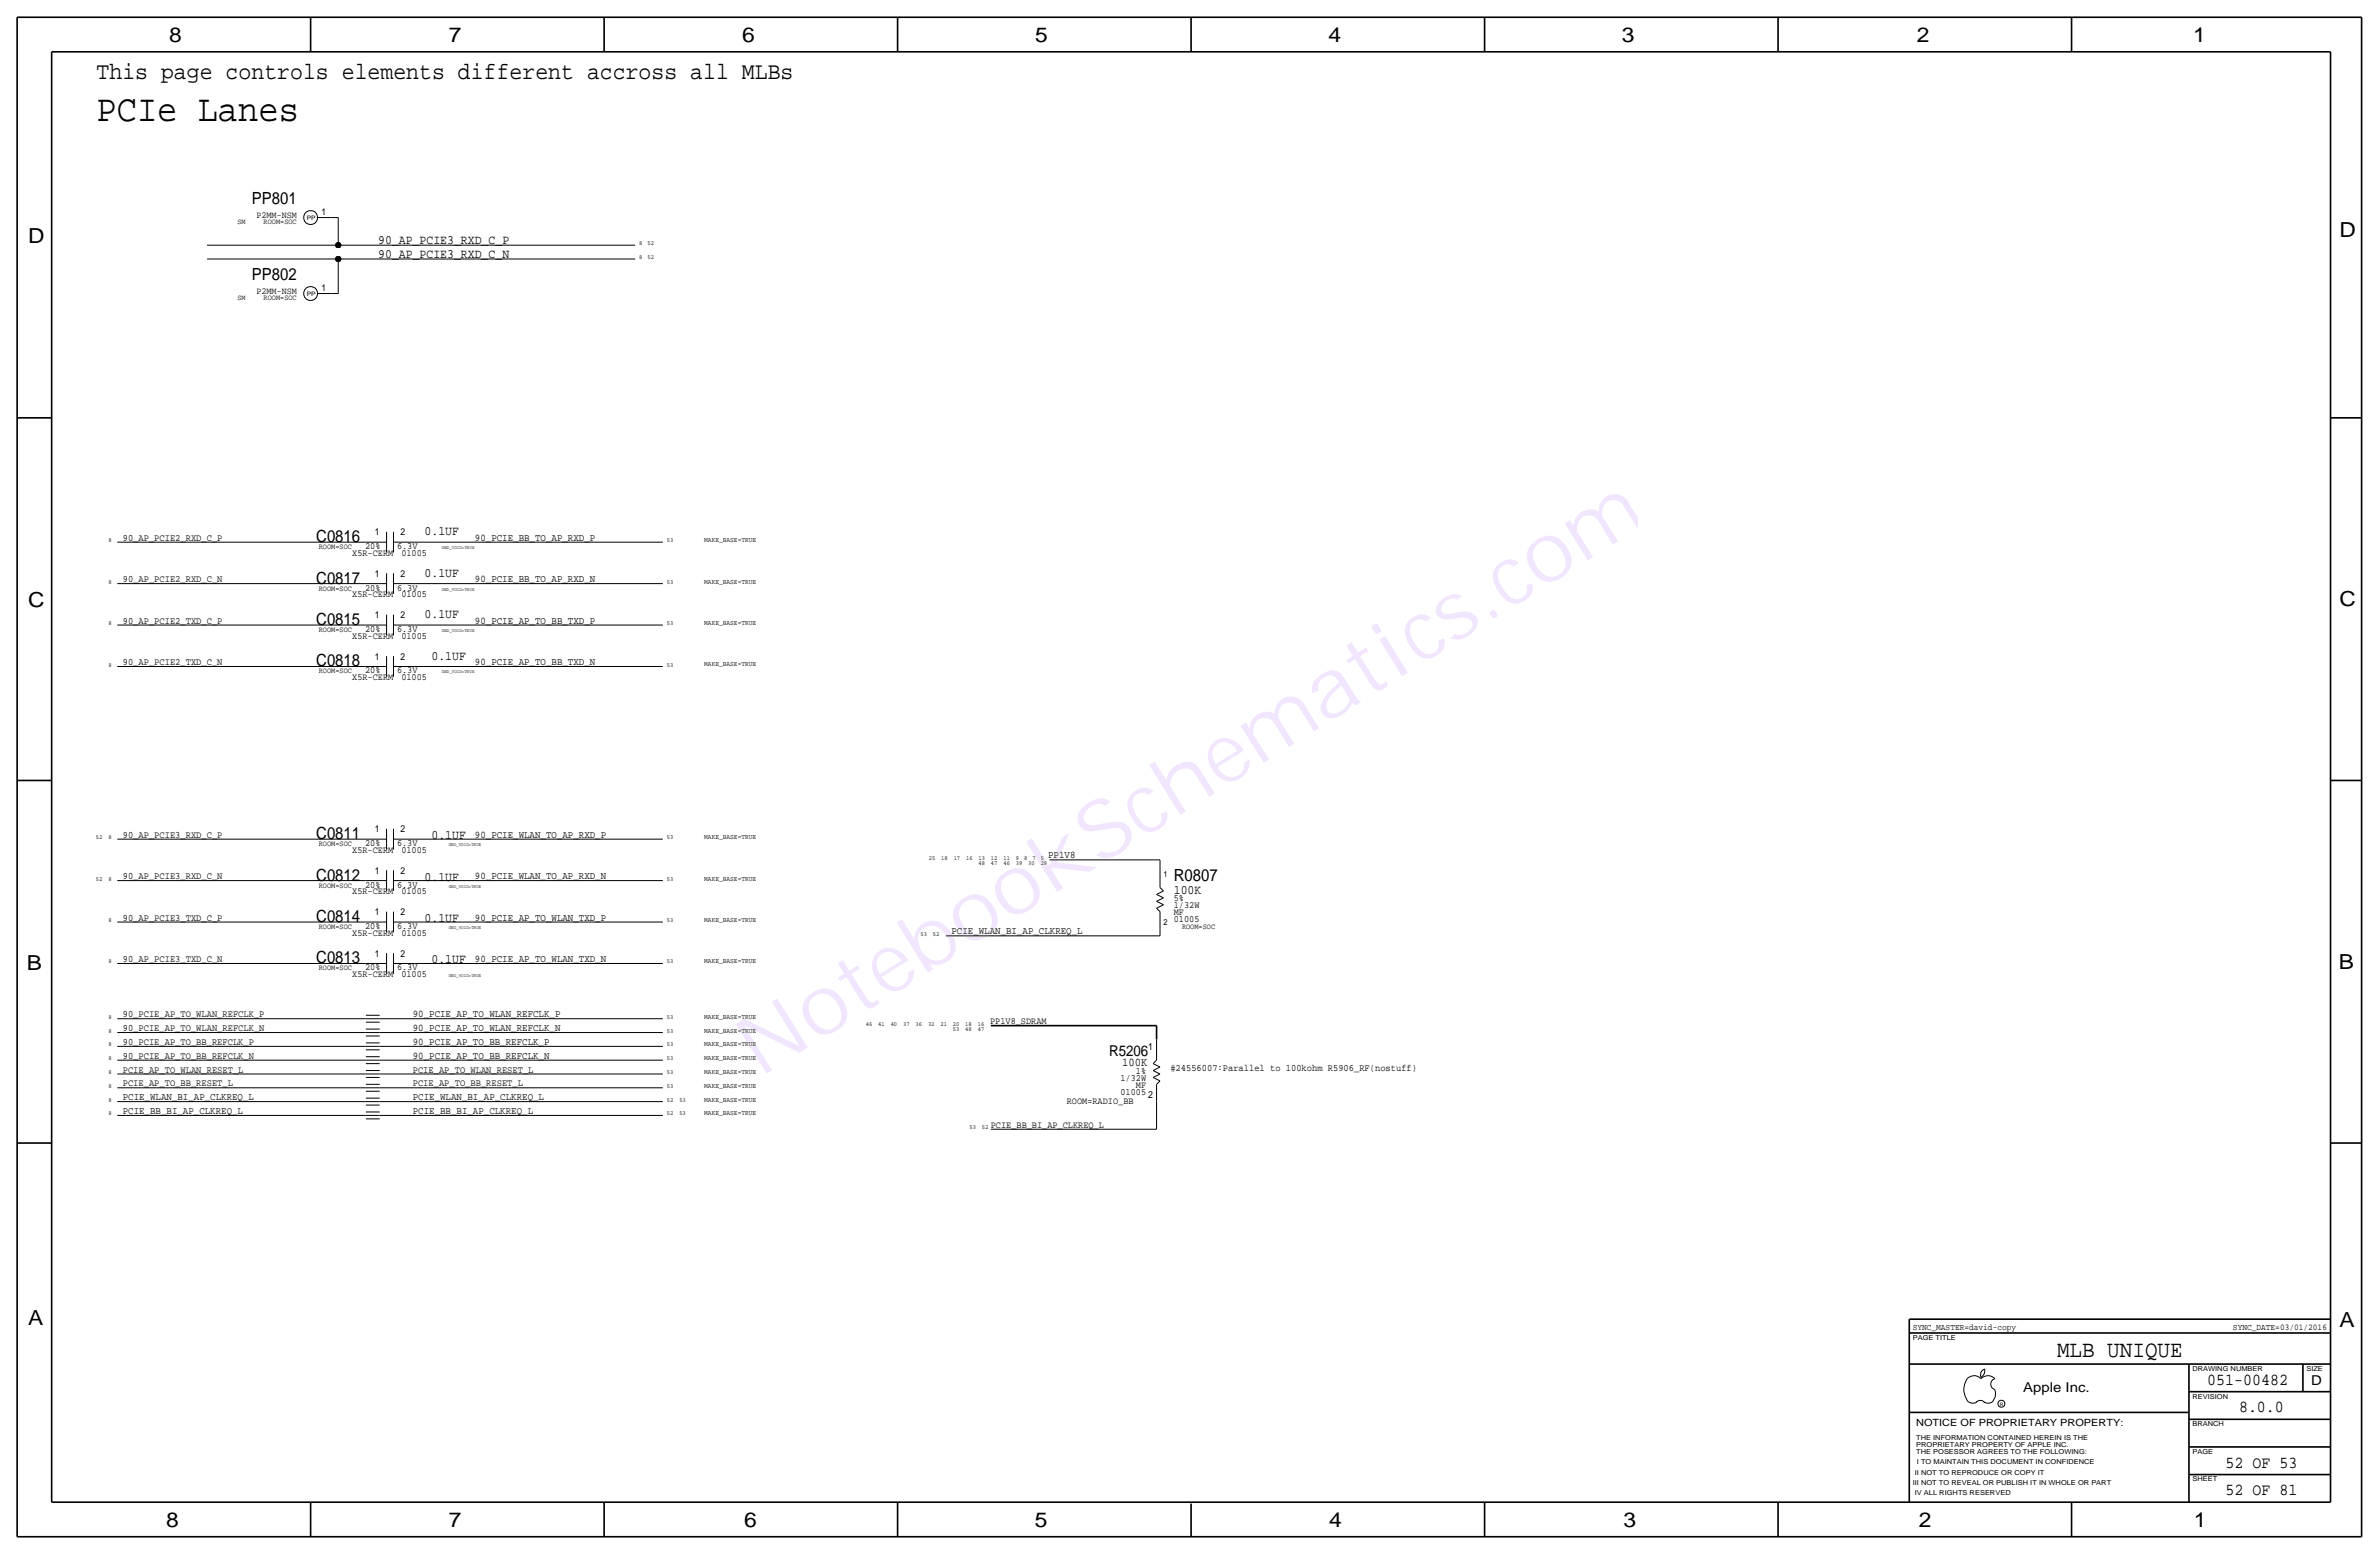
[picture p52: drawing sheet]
<svg xmlns="http://www.w3.org/2000/svg" width="875mm" height="572mm" viewBox="0 0 875 572" stroke-linecap="round" stroke-linejoin="round" font-family="sans-serif">
<defs><g id="words">
<text font-size="30.2" fill="#9f40ff" x="279.3" y="396.5" transform="rotate(-32 279.3 396.5)">NotebookSchematics.com</text>
<text font-size="13.9" x="35.5" y="44.5">PCIe Lanes</text>
<text font-size="8.9" x="35.5" y="29.2">This page controls elements different accross all MLBs</text>
<text font-size="8.6" x="756.6" y="499.1">MLB UNIQUE</text>
<g font-size="7.6">
<text x="62.2" y="15.5">8</text>
<text x="165" y="15.5">7</text>
<text x="273" y="15.5">6</text>
<text x="380.7" y="15.5">5</text>
<text x="488.6" y="15.5">4</text>
<text x="596.6" y="15.5">3</text>
<text x="705.1" y="15.5">2</text>
<text x="806.7" y="15.5">1</text>
<text x="10.4" y="89.4">D</text>
<text x="860.5" y="87.1">D</text>
<text x="10.4" y="223.3">C</text>
<text x="860.5" y="222.8">C</text>
<text x="9.8" y="356.6">B</text>
<text x="860.3" y="356.4">B</text>
<text x="10.4" y="487.4">A</text>
<text x="860.5" y="488.2">A</text>
<text x="61.2" y="561.6">8</text>
<text x="165" y="561.6">7</text>
<text x="273.8" y="561.6">6</text>
<text x="380.7" y="561.6">5</text>
<text x="488.9" y="561.6">4</text>
<text x="597.1" y="561.6">3</text>
<text x="705.8" y="561.6">2</text>
<text x="806.9" y="561.6">1</text>
</g>
<g font-size="6.2">
<text x="92.7" y="74.9">PP801</text>
<text x="92.7" y="102.9">PP802</text>
<text x="116.3" y="199.4">C0816</text>
<text x="116.3" y="214.6">C0817</text>
<text x="116.3" y="229.9">C0815</text>
<text x="116.3" y="245.1">C0818</text>
<text x="116.3" y="308.6">C0811</text>
<text x="116.3" y="323.9">C0812</text>
<text x="431.7" y="323.9">R0807</text>
<text x="116.3" y="339.1">C0814</text>
<text x="116.3" y="354.3">C0813</text>
<text x="811.9" y="509.3">051-00482</text>
<text x="823.6" y="519.4">8.0.0</text>
<text x="818.6" y="539.7">52 OF 53</text>
<text x="818.6" y="549.9">52 OF 81</text>
</g>
<text font-size="5.5" x="407.9" y="388.4">R5206</text>
<g font-size="5">
<text x="850.1" y="509.3">D</text>
<text x="744.2" y="511.8">Apple Inc.</text>
</g>
<g font-size="4.7">
<text x="139.1" y="89.7">90_AP_PCIE3_RXD_C_P</text>
<text x="139.1" y="94.7">90_AP_PCIE3_RXD_C_N</text>
<text x="156.2" y="196.9">0.1UF</text>
<text x="156.2" y="212.1">0.1UF</text>
<text x="156.2" y="227.3">0.1UF</text>
<text x="158.7" y="242.6">0.1UF</text>
<text x="158.7" y="308.6">0.1UF</text>
<text x="156.2" y="323.8">0.1UF</text>
<text x="431.7" y="328.9">100K</text>
<text x="156.2" y="339.1">0.1UF</text>
<text x="158.7" y="354.3">0.1UF</text>
</g>
<text font-size="4.4" x="412.8" y="392.2">100K</text>
<g font-size="3.8">
<text x="174.7" y="198.9">90_PCIE_BB_TO_AP_RXD_P</text>
<text x="174.7" y="214.1">90_PCIE_BB_TO_AP_RXD_N</text>
<text x="174.7" y="229.4">90_PCIE_AP_TO_BB_TXD_P</text>
<text x="174.7" y="244.6">90_PCIE_AP_TO_BB_TXD_N</text>
<text x="174.7" y="308.1">90_PCIE_WLAN_TO_AP_RXD_P</text>
<text x="385.5" y="315.7">PP1V8</text>
<text x="174.7" y="323.3">90_PCIE_WLAN_TO_AP_RXD_N</text>
<text x="174.7" y="338.6">90_PCIE_AP_TO_WLAN_TXD_P</text>
<text x="350" y="343.7">PCIE_WLAN_BI_AP_CLKREQ_L</text>
<text x="174.7" y="353.8">90_PCIE_AP_TO_WLAN_TXD_N</text>
<text x="151.8" y="374.1">90_PCIE_AP_TO_WLAN_REFCLK_P</text>
<text x="151.8" y="379.2">90_PCIE_AP_TO_WLAN_REFCLK_N</text>
<text x="151.8" y="384.3">90_PCIE_AP_TO_BB_REFCLK_P</text>
<text x="151.8" y="389.4">90_PCIE_AP_TO_BB_REFCLK_N</text>
<text x="45.2" y="404.6">PCIE_WLAN_BI_AP_CLKREQ_L</text>
<text x="151.8" y="404.6">PCIE_WLAN_BI_AP_CLKREQ_L</text>
<text x="45.2" y="409.7">PCIE_BB_BI_AP_CLKREQ_L</text>
<text x="151.8" y="409.7">PCIE_BB_BI_AP_CLKREQ_L</text>
</g>
<text font-size="3.7" x="704.8" y="524.5">NOTICE OF PROPRIETARY PROPERTY:</text>
<g font-size="3.6">
<text x="45.2" y="198.9">90_AP_PCIE2_RXD_C_P</text>
<text x="45.2" y="214.1">90_AP_PCIE2_RXD_C_N</text>
<text x="45.2" y="229.4">90_AP_PCIE2_TXD_C_P</text>
<text x="45.2" y="244.6">90_AP_PCIE2_TXD_C_N</text>
<text x="45.2" y="308.1">90_AP_PCIE3_RXD_C_P</text>
<text x="45.2" y="323.3">90_AP_PCIE3_RXD_C_N</text>
<text x="45.2" y="338.6">90_AP_PCIE3_TXD_C_P</text>
<text x="45.2" y="353.8">90_AP_PCIE3_TXD_C_N</text>
<text x="45.2" y="374.1">90_PCIE_AP_TO_WLAN_REFCLK_P</text>
<text x="45.2" y="379.2">90_PCIE_AP_TO_WLAN_REFCLK_N</text>
<text x="45.2" y="384.3">90_PCIE_AP_TO_BB_REFCLK_P</text>
<text x="45.2" y="389.4">90_PCIE_AP_TO_BB_REFCLK_N</text>
<text x="422.3" y="386.1">1</text>
<text x="45.2" y="394.5">PCIE_AP_TO_WLAN_RESET_L</text>
<text x="151.8" y="394.5">PCIE_AP_TO_WLAN_RESET_L</text>
<text x="430.5" y="393.7">#24556007:Parallel to 100kohm R5906_RF(nostuff)</text>
<text x="45.2" y="399.5">PCIE_AP_TO_BB_RESET_L</text>
<text x="151.8" y="399.5">PCIE_AP_TO_BB_RESET_L</text>
<text x="422.3" y="403.9">2</text>
</g>
<g font-size="3.5">
<text x="94.4" y="80">P2MM-NSM</text>
<text x="118.3" y="79">1</text>
<text x="94.4" y="107.9">P2MM-NSM</text>
<text x="118.3" y="106.9">1</text>
<text x="137.9" y="196.9">1</text>
<text x="147.3" y="196.9">2</text>
<text x="134.3" y="201.9">20%</text>
<text x="146" y="201.9">6.3V</text>
<text x="129.5" y="204.5">X5R-CERM</text>
<text x="147.6" y="204.5">01005</text>
<text x="137.9" y="212.1">1</text>
<text x="147.3" y="212.1">2</text>
<text x="129.5" y="219.7">X5R-CERM</text>
<text x="134.3" y="217.2">20%</text>
<text x="146" y="217.2">6.3V</text>
<text x="147.6" y="219.7">01005</text>
<text x="137.9" y="227.3">1</text>
<text x="147.3" y="227.3">2</text>
<text x="134.3" y="232.4">20%</text>
<text x="146" y="232.4">6.3V</text>
<text x="129.5" y="235">X5R-CERM</text>
<text x="147.6" y="235">01005</text>
<text x="137.9" y="242.6">1</text>
<text x="147.3" y="242.6">2</text>
<text x="129.5" y="250.2">X5R-CERM</text>
<text x="134.3" y="247.6">20%</text>
<text x="146" y="247.6">6.3V</text>
<text x="147.6" y="250.2">01005</text>
<text x="134.3" y="311.2">20%</text>
<text x="137.9" y="306.1">1</text>
<text x="146" y="311.2">6.3V</text>
<text x="147.3" y="306.1">2</text>
<text x="129.5" y="313.7">X5R-CERM</text>
<text x="147.6" y="313.7">01005</text>
<text x="137.9" y="321.3">1</text>
<text x="147.3" y="321.3">2</text>
<text x="129.5" y="328.9">X5R-CERM</text>
<text x="134.3" y="326.4">20%</text>
<text x="146" y="326.4">6.3V</text>
<text x="147.6" y="328.9">01005</text>
<text x="431.7" y="331.5">5%</text>
<text x="431.7" y="334">1/32W</text>
<text x="134.3" y="341.6">20%</text>
<text x="137.9" y="336.6">1</text>
<text x="146" y="341.6">6.3V</text>
<text x="147.3" y="336.6">2</text>
<text x="431.7" y="336.6">MF</text>
<text x="431.7" y="339.1">01005</text>
<text x="129.5" y="344.2">X5R-CERM</text>
<text x="147.6" y="344.2">01005</text>
<text x="137.9" y="351.8">1</text>
<text x="147.3" y="351.8">2</text>
<text x="129.5" y="359.4">X5R-CERM</text>
<text x="134.3" y="356.9">20%</text>
<text x="146" y="356.9">6.3V</text>
<text x="147.6" y="359.4">01005</text>
<text x="364.2" y="376.7">PP1V8_SDRAM</text>
<text x="417.8" y="395">1%</text>
<text x="412.1" y="397.5">1/32W</text>
<text x="417.8" y="400.1">MF</text>
<text x="392.4" y="406.1">ROOM=RADIO_BB</text>
<text x="412.1" y="402.6">01005</text>
<text x="364.4" y="414.8">PCIE_BB_BI_AP_CLKREQ_L</text>
</g>
<g font-size="3.2">
<text x="703.5" y="489">SYNC_MASTER=david-copy</text>
<text x="821.3" y="489">SYNC_DATE=03/01/2016</text>
</g>
<g font-size="3.1">
<text x="427.9" y="322.6">1</text>
<text x="427.9" y="340.4">2</text>
</g>
<g font-size="2.9">
<text x="96.9" y="82.5">ROOM=SOC</text>
<text x="96.9" y="110.5">ROOM=SOC</text>
<text x="117.3" y="201.9">ROOM=SOC</text>
<text x="117.3" y="217.2">ROOM=SOC</text>
<text x="117.3" y="232.4">ROOM=SOC</text>
<text x="117.3" y="247.6">ROOM=SOC</text>
<text x="117.3" y="311.1">ROOM=SOC</text>
<text x="117.3" y="326.4">ROOM=SOC</text>
<text x="117.3" y="341.6">ROOM=SOC</text>
<text x="434.8" y="341.6">ROOM=SOC</text>
<text x="117.3" y="356.9">ROOM=SOC</text>
</g>
<g font-size="2.8">
<text x="87.4" y="82.5">SM</text>
<text x="87.4" y="110.5">SM</text>
</g>
<g font-size="2.6">
<text x="259" y="199.4">MAKE_BASE=TRUE</text>
<text x="259" y="214.6">MAKE_BASE=TRUE</text>
<text x="259" y="229.9">MAKE_BASE=TRUE</text>
<text x="259" y="245.1">MAKE_BASE=TRUE</text>
<text x="259" y="308.6">MAKE_BASE=TRUE</text>
<text x="259" y="323.9">MAKE_BASE=TRUE</text>
<text x="259" y="339.1">MAKE_BASE=TRUE</text>
<text x="259" y="354.3">MAKE_BASE=TRUE</text>
<text x="259" y="374.7">MAKE_BASE=TRUE</text>
<text x="259" y="379.7">MAKE_BASE=TRUE</text>
<text x="259" y="384.8">MAKE_BASE=TRUE</text>
<text x="259" y="389.9">MAKE_BASE=TRUE</text>
<text x="259" y="395">MAKE_BASE=TRUE</text>
<text x="259" y="400">MAKE_BASE=TRUE</text>
<text x="259" y="405.1">MAKE_BASE=TRUE</text>
<text x="259" y="410.2">MAKE_BASE=TRUE</text>
</g>
<g font-size="2.5">
<text x="703.5" y="492.8">PAGE TITLE</text>
<text x="806.4" y="504.2">DRAWING NUMBER</text>
<text x="848.3" y="504.2">SIZE</text>
<text x="806.4" y="514.4">REVISION</text>
<text x="806.4" y="524.5">BRANCH</text>
<text x="704.8" y="532.1">PROPRIETARY PROPERTY OF APPLE INC.</text>
<text x="704.8" y="529.6">THE INFORMATION CONTAINED HEREIN IS THE</text>
<text x="704.8" y="534.7">THE POSESSOR AGREES TO THE FOLLOWING:</text>
<text x="705.1" y="538.5">I TO MAINTAIN THIS DOCUMENT IN CONFIDENCE</text>
<text x="806.4" y="534.7">PAGE</text>
<text x="704.3" y="542.3">II NOT TO REPRODUCE OR COPY IT</text>
<text x="806.4" y="544.8">SHEET</text>
<text x="703.5" y="546.1">III NOT TO REVEAL OR PUBLISH IT IN WHOLE OR PART</text>
<text x="704.3" y="549.9">IV ALL RIGHTS RESERVED</text>
</g>
<g font-size="2.3">
<text x="112.8" y="80.8">PP</text>
<text x="235.2" y="90.2">8</text>
<text x="235.2" y="95.3">8</text>
<text x="238.2" y="90.2">52</text>
<text x="238.2" y="95.3">52</text>
<text x="112.8" y="108.7">PP</text>
<text x="39.9" y="199.4">8</text>
<text x="245.3" y="199.4">53</text>
<text x="39.9" y="214.6">8</text>
<text x="245.3" y="214.6">53</text>
<text x="39.9" y="229.9">8</text>
<text x="245.3" y="229.9">53</text>
<text x="39.9" y="245.1">8</text>
<text x="245.3" y="245.1">53</text>
<text x="35.3" y="308.6">52</text>
<text x="39.9" y="308.6">8</text>
<text x="245.3" y="308.6">53</text>
<text x="341.6" y="316.2">25</text>
<text x="346.2" y="316.2">18</text>
<text x="350.8" y="316.2">17</text>
<text x="355.4" y="316.2">16</text>
<text x="359.9" y="316.2">13</text>
<text x="364.5" y="316.2">12</text>
<text x="369.1" y="316.2">11</text>
<text x="373.6" y="316.2">9</text>
<text x="376.7" y="316.2">8</text>
<text x="379.7" y="316.2">7</text>
<text x="382.8" y="316.2">5</text>
<text x="35.3" y="323.9">52</text>
<text x="39.9" y="323.9">8</text>
<text x="245.3" y="323.9">53</text>
<text x="359.9" y="318.1">48</text>
<text x="364.5" y="318.1">47</text>
<text x="369.1" y="318.1">46</text>
<text x="373.6" y="318.1">39</text>
<text x="378.2" y="318.1">30</text>
<text x="382.8" y="318.1">29</text>
<text x="39.9" y="339.1">8</text>
<text x="245.3" y="339.1">53</text>
<text x="338.5" y="344.2">53</text>
<text x="343.1" y="344.2">52</text>
<text x="39.9" y="354.3">8</text>
<text x="245.3" y="354.3">53</text>
<text x="39.9" y="374.6">8</text>
<text x="245.3" y="374.7">53</text>
<text x="318.5" y="377.2">46</text>
<text x="323" y="377.2">41</text>
<text x="327.6" y="377.2">40</text>
<text x="332.2" y="377.2">37</text>
<text x="336.8" y="377.2">36</text>
<text x="341.3" y="377.2">32</text>
<text x="345.9" y="377.2">21</text>
<text x="350.5" y="377.2">20</text>
<text x="355.1" y="377.2">18</text>
<text x="359.6" y="377.2">16</text>
<text x="39.9" y="379.7">8</text>
<text x="245.3" y="379.7">53</text>
<text x="350.5" y="379">53</text>
<text x="355" y="379">48</text>
<text x="359.6" y="379">47</text>
<text x="39.9" y="384.8">8</text>
<text x="39.9" y="389.9">8</text>
<text x="245.3" y="384.8">53</text>
<text x="245.3" y="389.9">53</text>
<text x="39.9" y="395">8</text>
<text x="245.3" y="395">53</text>
<text x="39.9" y="400.1">8</text>
<text x="245.3" y="400.1">53</text>
<text x="39.9" y="405.1">8</text>
<text x="245.3" y="405.1">52</text>
<text x="249.9" y="405.1">53</text>
<text x="39.9" y="410.2">8</text>
<text x="245.3" y="410.2">52</text>
<text x="249.9" y="410.2">53</text>
<text x="356.6" y="415.3">53</text>
<text x="361.1" y="415.3">52</text>
</g>
<text font-size="1.8" x="735.5" y="516.9">R</text>
<g font-size="1.7">
<text x="162.5" y="201.9">GND_VOID=TRUE</text>
<text x="162.5" y="217.2">GND_VOID=TRUE</text>
<text x="162.5" y="232.4">GND_VOID=TRUE</text>
<text x="162.5" y="247.6">GND_VOID=TRUE</text>
<text x="165" y="311.2">GND_VOID=TRUE</text>
<text x="165" y="326.4">GND_VOID=TRUE</text>
<text x="165" y="341.6">GND_VOID=TRUE</text>
<text x="165" y="359.4">GND_VOID=TRUE</text>
</g>
</g></defs>
<g fill="none" stroke="#000" stroke-width=".37">
<path d="M76.1 95.3h48.3zM76.1 90.2h48.3zM116.8 80h5.1zM121.9 80h2.5zM124.4 90.2h109.2zM124.4 95.3h109.2zM124.4 95.3v12.7zM124.4 80v10.2zM116.8 108h5.1zM121.9 108h2.5zM43.1 199.4h91.5zM134.6 199.4h7.6z"/>
<path d="M142.2 195.6v7.6zM144.7 199.4h7.6zM144.7 195.6v7.6zM152.3 199.4h91.5zM43.1 214.6h91.5zM134.6 214.6h7.6zM142.2 210.8v7.6zM144.7 214.6h7.6zM144.7 210.8v7.6zM152.3 214.6h91.5zM43.1 229.9h91.5zM134.6 229.9h7.6z"/>
<path d="M142.2 226.1v7.6zM144.7 229.9h7.6zM144.7 226.1v7.6zM152.3 229.9h91.5zM43.1 245.1h91.5zM134.6 245.1h7.6zM142.2 241.3v7.6zM144.7 245.1h7.6zM144.7 241.3v7.6zM152.3 245.1h91.5zM43.1 308.6h91.5zM134.6 308.6h7.6z"/>
<path d="M142.2 304.8v7.6zM144.7 308.6h7.6zM144.7 304.8v7.6zM152.3 308.6h91.5zM386 316.2h40.7zM426.7 316.2v2.6zM426.7 318.8v7.6zM43.1 339.1h91.5zM43.1 323.9h91.5zM134.6 323.9h7.6zM134.6 339.1h7.6zM142.2 320v7.7z"/>
<path d="M142.2 335.3v7.6zM144.7 323.9h7.6zM144.7 339.1h7.6zM144.7 320v7.7zM144.7 335.3v7.6zM152.3 323.9h91.5zM152.3 339.1h91.5zM425.4 334l1.3 1.3zM425.4 331.5l2.5 1.2zM425.4 328.9l2.5 1.3zM425.4 328.9l2.5-1.2zM425.4 334l2.5-1.3z"/>
<path d="M425.4 331.5l2.5-1.3zM426.7 335.3v6.3zM426.7 326.4l1.2 1.3zM43.1 354.3h91.5zM134.6 354.3h7.6zM142.2 350.5v7.6zM144.7 354.3h7.6zM144.7 350.5v7.6zM152.3 354.3h91.5zM347.9 344.2h78.8zM426.7 341.6v2.6zM43.1 379.7h91.5z"/>
<path d="M43.1 374.6h91.5zM134.6 379.7h5zM134.6 378.5h5zM134.6 375.9h5zM134.6 374.6h5zM134.6 373.4h5zM139.6 379.7h104.2zM139.6 374.6h104.2zM43.1 389.9h91.5zM43.1 384.8h91.5zM43.1 395h91.5zM134.6 398.8h5z"/>
<path d="M134.6 396.2h5zM134.6 395h5zM134.6 393.7h5zM134.6 391.2h5zM134.6 389.9h5zM134.6 388.6h5zM134.6 386.1h5zM134.6 384.8h5zM134.6 383.5h5zM134.6 381h5zM139.6 395h104.2zM139.6 389.9h104.2z"/>
<path d="M139.6 384.8h104.2zM424.1 396.2l2.6-1.2zM424.1 393.7l2.6-1.3zM424.1 391.2l1.3-1.3zM424.1 391.2l2.6 1.2zM424.1 396.2l2.6 1.3zM424.1 393.7l2.6 1.3zM425.4 382.3v7.6zM425.4 398.8v6.3zM426.7 397.5l-1.3 1.3zM43.1 405.1h91.5zM43.1 400.1h91.5z"/>
<path d="M43.1 410.2h91.5zM134.6 411.5h5zM134.6 410.2h5zM134.6 408.9h5zM134.6 406.4h5zM134.6 405.1h5zM134.6 403.9h5zM134.6 401.3h5zM134.6 400.1h5zM139.6 400.1h104.2zM139.6 405.1h104.2zM139.6 410.2h104.2z"/>
<path d="M364.4 415.3h61zM425.4 405.1v10.2zM724.1 515.6l.5 .2a2.67 2.67 0 0 0 2.5-.2M726.8 515.7a2.09 2.09 0 0 1 3.1 0M728.6 506.5a2.69 2.69 0 0 0 1.3-3 2.26 2.26 0 0 0-1.3 3M729.7 515.6l.4 .2a2.67 2.67 0 0 0 2.6-.2M733.7 511.1a4.5 4.5 0 0 1-1 4.6M733.8 511a2.08 2.08 0 0 1-1.6-2 2.08 2.08 0 0 1 1.6-2 3.4 3.4 0 0 0-5.1 0 3.6 3.6 0 0 0-3.9-.8 3.6 3.6 0 0 0-2.3 3.3 7.1 7.1 0 0 0 1.6 6.2"/>
<circle cx="114.2" cy="80" r="2.56"/>
<circle cx="114.2" cy="108" r="2.56"/>
<circle cx="736.1" cy="516.2" r="1.28"/>
</g>
<g fill="none" stroke="#000" stroke-width=".6" stroke-linecap="butt">
<path d="M6.3 6.4v558.7zM6.3 6.4h862.3zM19 19.1v533.4zM19 19.1h838.2zM114.2 6.4v12.7zM222.2 6.4v12.7zM330.1 6.4v12.7zM438.1 6.4v12.7zM546.1 6.4v12.7zM654 6.4v12.7zM762 6.4v12.7zM857.2 19.1v533.4z"/>
<path d="M868.6 6.4v558.7zM6.3 153.7h12.7zM857.2 153.7h11.4zM6.3 287h12.7zM857.2 287h11.4zM364.4 377.2h61zM425.4 377.2v5.1zM6.3 420.4h12.7zM857.2 420.4h11.4zM702.3 485.1h154.9zM702.3 485.1v5.1zM702.3 490.2v62.3z"/>
<path d="M702.3 490.2h154.9zM702.3 519.4h102.8zM702.3 501.6h154.9zM805.1 501.6v50.8zM805.1 511.8h52.1zM847 501.6v10.2zM805.1 522h52.1zM805.1 532.1h52.1zM19 552.5h838.2zM114.2 552.5v12.7zM222.2 552.5v12.7zM330.1 552.5v12.7z"/>
<path d="M438.1 553v12.1zM546.1 552.5v12.7zM654 552.5v12.7zM762 552.5v12.7zM805.1 542.3h52.1zM6.3 565.2h862.3z"/>
</g>
<g fill="#000" stroke="#000" stroke-width=".37">
<circle cx="124.4" cy="90.2" r="1.02"/>
<circle cx="124.4" cy="95.2" r="1.02"/>
</g>
<use href="#words"/>
</svg>
